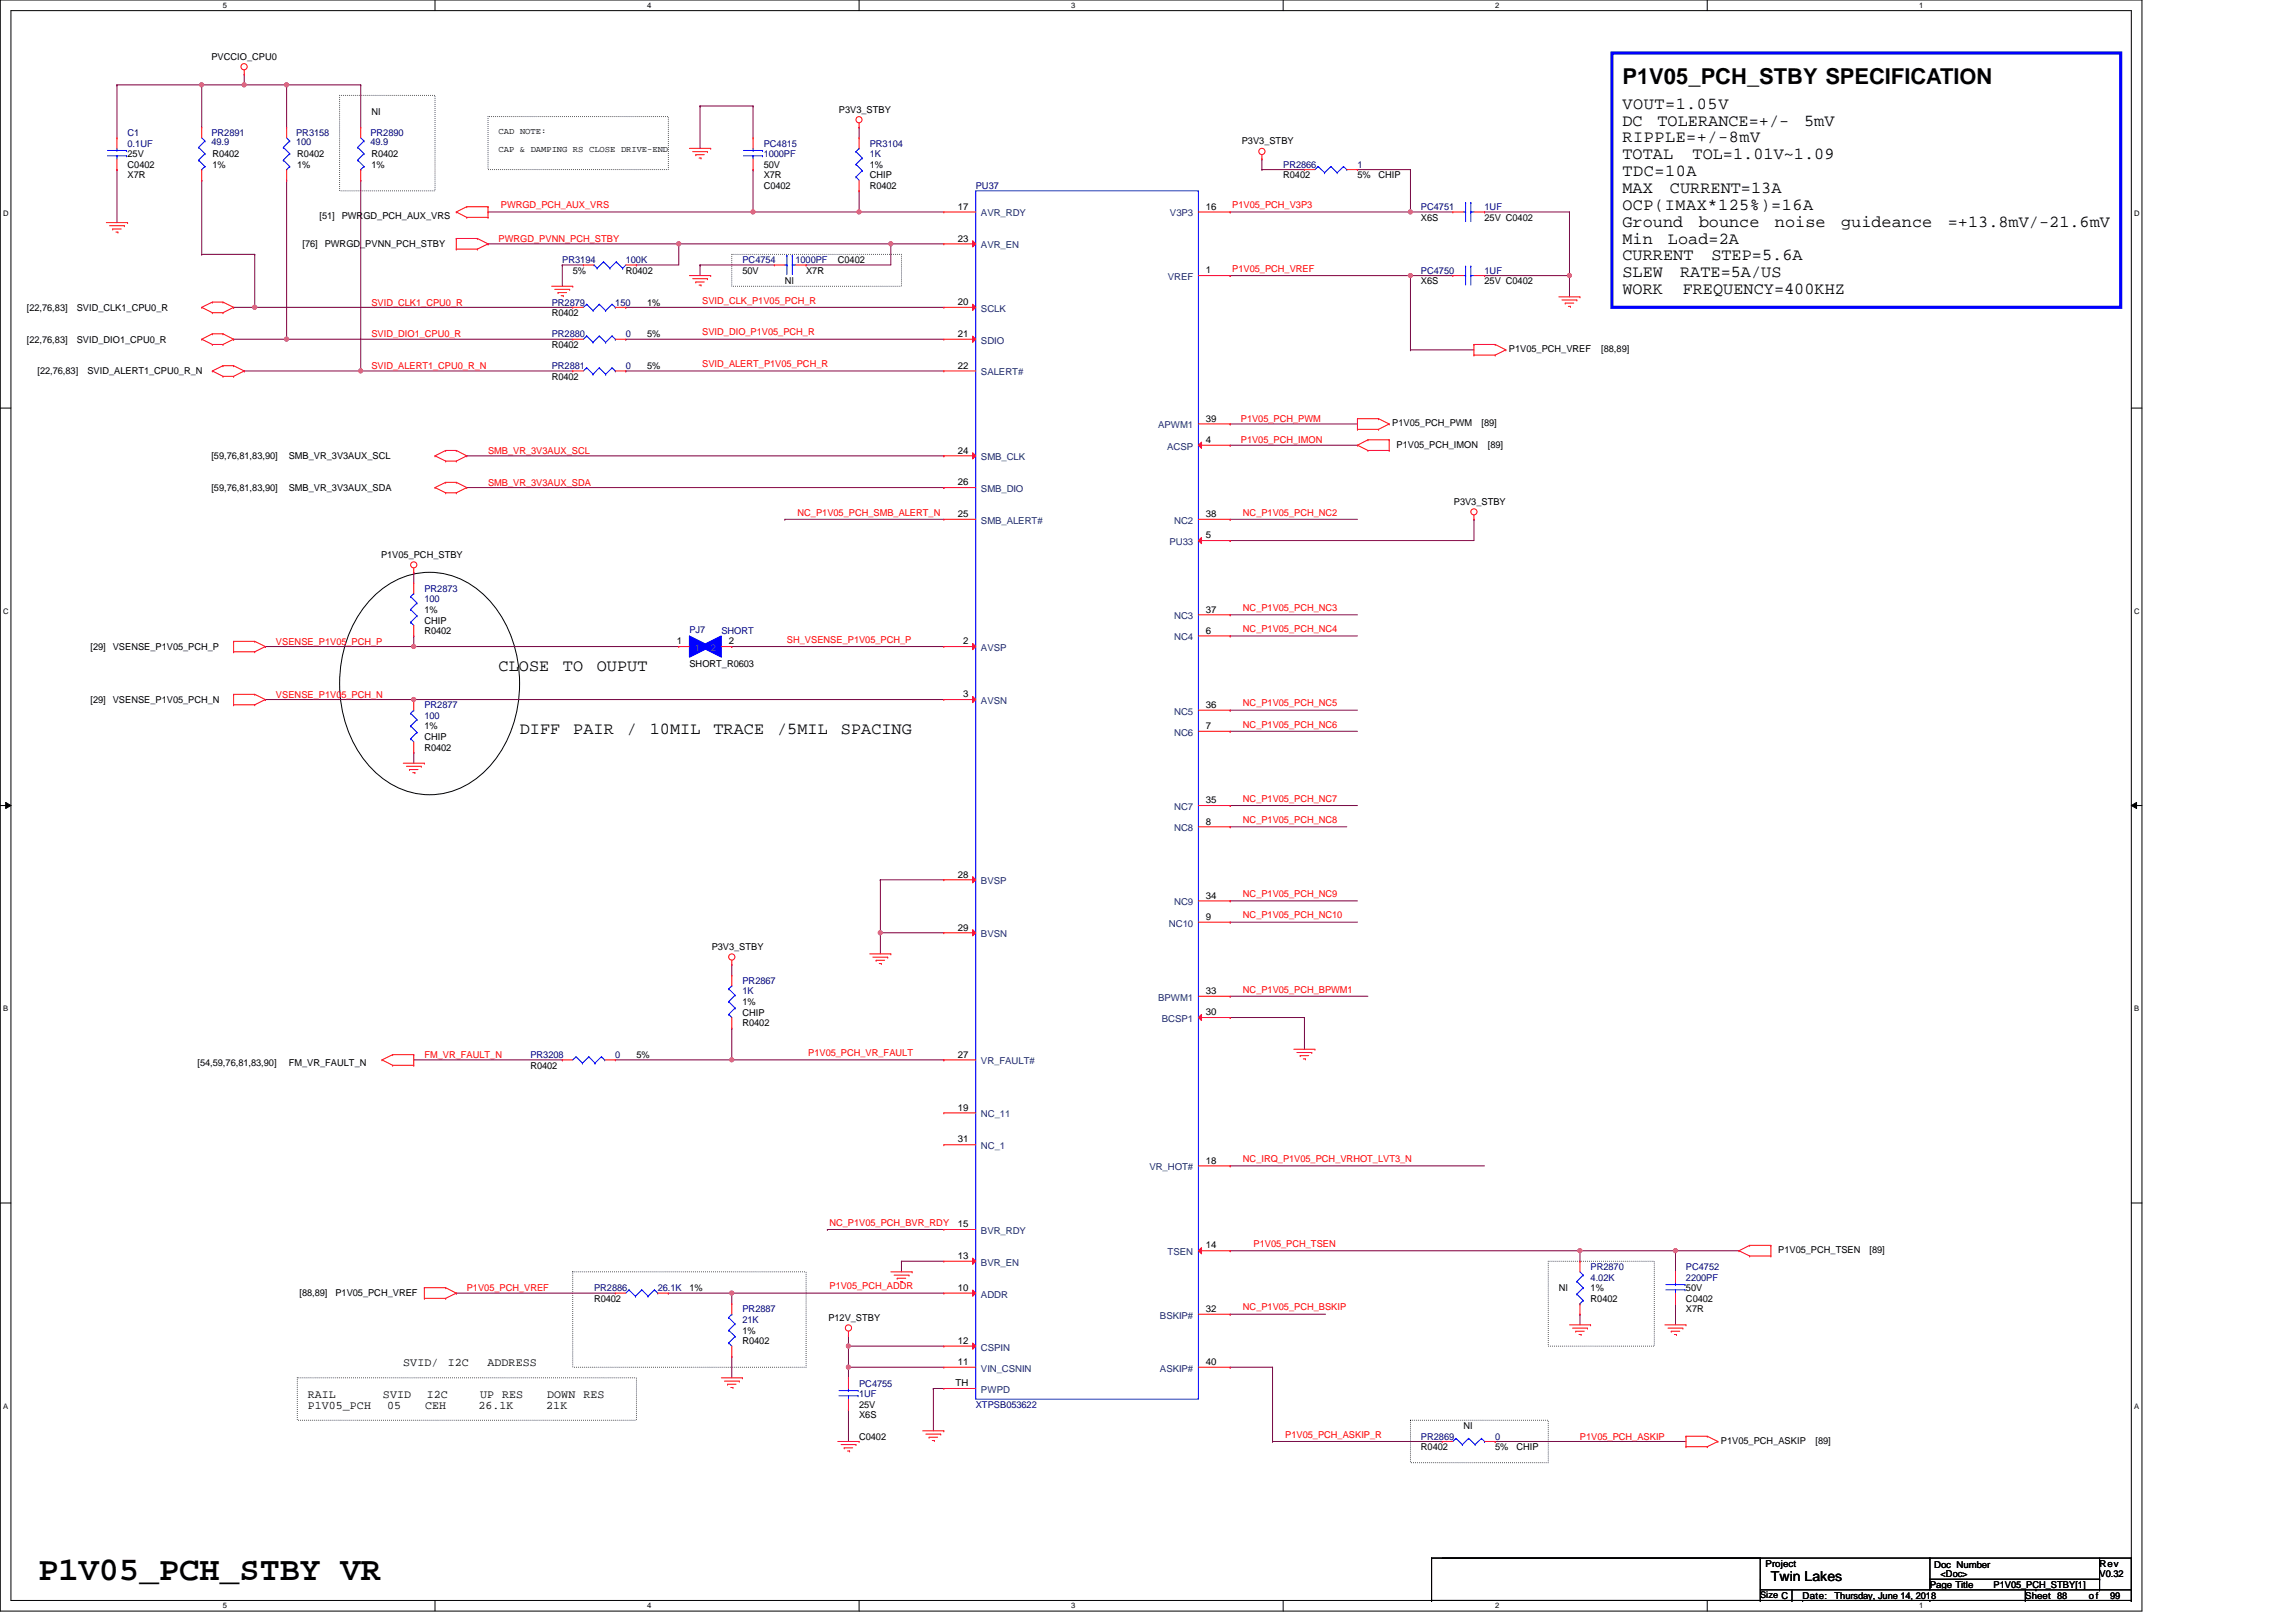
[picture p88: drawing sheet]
<svg xmlns="http://www.w3.org/2000/svg" width="297mm" height="210mm" viewBox="0 0 297 210" stroke-linecap="round" stroke-linejoin="round" font-family="sans-serif">
<defs><g id="words">
<text font-size="4.3" x="5" y="204.4">P1V05_PCH_STBY VR</text>
<text font-size="2.8" x="209.9" y="10.9">P1V05_PCH_STBY SPECIFICATION</text>
<g font-size="2.2">
<text x="209.9" y="14.1">VOUT=1.05V</text>
<text x="209.9" y="16.3">DC</text>
<text x="214.4" y="16.3">TOLERANCE=+/-</text>
<text x="233.4" y="16.3">5mV</text>
<text x="209.9" y="18.4">RIPPLE=+/-8mV</text>
<text x="209.9" y="20.6">TOTAL</text>
<text x="209.9" y="22.8">TDC=10A</text>
<text x="219" y="20.6">TOL=1.01V~1.09</text>
<text x="209.9" y="25">MAX</text>
<text x="209.9" y="27.2">OCP(IMAX*125%)=16A</text>
<text x="209.9" y="29.3">Ground</text>
<text x="216" y="25">CURRENT=13A</text>
<text x="219.8" y="29.3">bounce</text>
<text x="229.6" y="29.3">noise</text>
<text x="238.2" y="29.3">guideance</text>
<text x="252" y="29.3">=+13.8mV/-21.6mV</text>
<text x="209.9" y="31.5">Min</text>
<text x="209.9" y="33.7">CURRENT</text>
<text x="209.9" y="35.9">SLEW</text>
<text x="215.8" y="31.5">Load=2A</text>
<text x="217.4" y="35.9">RATE=5A/US</text>
<text x="221.4" y="33.7">STEP=5.6A</text>
<text x="209.9" y="38.1">WORK</text>
<text x="217.7" y="38.1">FREQUENCY=400KHZ</text>
<text x="64.5" y="86.8">CLOSE</text>
<text x="72.8" y="86.8">TO</text>
<text x="77.2" y="86.8">OUPUT</text>
<text x="67.2" y="95">DIFF</text>
<text x="74.2" y="95">PAIR</text>
<text x="81.1" y="95">/</text>
<text x="84.1" y="95">10MIL</text>
<text x="92.3" y="95">TRACE</text>
<text x="100.5" y="95">/5MIL</text>
<text x="108.8" y="95">SPACING</text>
</g>
<text font-size="1.8" x="229.1" y="204.6">Twin Lakes</text>
<g font-size="1.5">
<text x="52.2" y="176.8">SVID/</text>
<text x="57.9" y="176.8">I2C</text>
<text x="63.1" y="176.8">ADDRESS</text>
<text x="39.8" y="180.9">RAIL</text>
<text x="39.8" y="182.4">P1V05_PCH</text>
<text x="49.5" y="180.9">SVID</text>
<text x="50.1" y="182.4">05</text>
<text x="55" y="182.4">CEH</text>
<text x="55.2" y="180.9">I2C</text>
<text x="61.9" y="182.4">26.1K</text>
<text x="62.1" y="180.9">UP RES</text>
<text x="70.7" y="182.4">21K</text>
<text x="70.8" y="180.9">DOWN RES</text>
</g>
<g font-size="1.2">
<text x="27.3" y="7.7">PVCCIO_CPU0</text>
<text x="48" y="14.8">NI</text>
<text x="108.5" y="14.6">P3V3_STBY</text>
<text x="16.5" y="20.3">25V</text>
<text x="16.5" y="21.7">C0402</text>
<text x="16.5" y="23.1">X7R</text>
<text x="27.5" y="20.3">R0402</text>
<text x="27.5" y="21.7">1%</text>
<text x="38.5" y="21.7">1%</text>
<text x="38.5" y="20.3">R0402</text>
<text x="48" y="20.3">R0402</text>
<text x="48" y="21.7">1%</text>
<text x="98.8" y="21.7">50V</text>
<text x="98.8" y="23.1">X7R</text>
<text x="112.5" y="21.7">1%</text>
<text x="112.5" y="23.1">CHIP</text>
<text x="160.7" y="18.7">P3V3_STBY</text>
<text x="166" y="23.1">R0402</text>
<text x="175.6" y="23.1">5%</text>
<text x="178.3" y="23.1">CHIP</text>
<text x="41.3" y="28.3">[51]</text>
<text x="44.2" y="28.3">PWRGD_PCH_AUX_VRS</text>
<text x="98.8" y="24.4">C0402</text>
<text x="112.5" y="24.4">R0402</text>
<text x="123.9" y="27.1">17</text>
<text x="156" y="27.1">16</text>
<text x="183.8" y="28.6">X6S</text>
<text x="192.1" y="28.6">25V C0402</text>
<text x="39.1" y="32">[76]</text>
<text x="42" y="32">PWRGD_PVNN_PCH_STBY</text>
<text x="74.1" y="35.4">5%</text>
<text x="81" y="35.4">R0402</text>
<text x="96.1" y="35.4">50V</text>
<text x="104.3" y="35.4">X7R</text>
<text x="108.4" y="34">C0402</text>
<text x="123.9" y="31.3">23</text>
<text x="156" y="35.4">1</text>
<text x="3.5" y="40.2">[22,76,83]</text>
<text x="9.9" y="40.2">SVID_CLK1_CPU0_R</text>
<text x="71.4" y="40.9">R0402</text>
<text x="83.7" y="39.5">1%</text>
<text x="101.5" y="36.8">NI</text>
<text x="123.9" y="39.5">20</text>
<text x="183.8" y="36.8">X6S</text>
<text x="192.1" y="36.8">25V C0402</text>
<text x="3.5" y="44.3">[22,76,83]</text>
<text x="9.9" y="44.3">SVID_DIO1_CPU0_R</text>
<text x="71.4" y="45">R0402</text>
<text x="83.7" y="43.6">5%</text>
<text x="83.7" y="47.8">5%</text>
<text x="123.9" y="43.6">21</text>
<text x="123.9" y="47.7">22</text>
<text x="195.2" y="45.6">P1V05_PCH_VREF</text>
<text x="207.2" y="45.6">[88,89]</text>
<text x="4.8" y="48.5">[22,76,83]</text>
<text x="11.3" y="48.5">SVID_ALERT1_CPU0_R_N</text>
<text x="71.4" y="49.1">R0402</text>
<text x="27.3" y="59.4">[59,76,81,83,90]</text>
<text x="37.4" y="59.4">SMB_VR_3V3AUX_SCL</text>
<text x="123.9" y="58.7">24</text>
<text x="156" y="57.3">4</text>
<text x="156" y="54.6">39</text>
<text x="180.1" y="55.2">P1V05_PCH_PWM</text>
<text x="180.7" y="57.9">P1V05_PCH_IMON</text>
<text x="191.7" y="55.2">[89]</text>
<text x="192.5" y="57.9">[89]</text>
<text x="27.3" y="63.5">[59,76,81,83,90]</text>
<text x="37.4" y="63.5">SMB_VR_3V3AUX_SDA</text>
<text x="123.9" y="62.8">26</text>
<text x="188.1" y="65.3">P3V3_STBY</text>
<text x="123.9" y="66.9">25</text>
<text x="156" y="69.7">5</text>
<text x="156" y="66.9">38</text>
<text x="49.3" y="72.2">P1V05_PCH_STBY</text>
<text x="54.9" y="82">R0402</text>
<text x="54.9" y="79.3">1%</text>
<text x="54.9" y="80.7">CHIP</text>
<text x="87.6" y="83.4">1</text>
<text x="94.3" y="83.4">2</text>
<text x="124.6" y="83.4">2</text>
<text x="156" y="82">6</text>
<text x="156" y="79.3">37</text>
<text x="11.7" y="84.1">[29]</text>
<text x="14.6" y="84.1">VSENSE_P1V05_PCH_P</text>
<text x="89.2" y="86.3">SHORT_R0603</text>
<text x="11.7" y="91">[29]</text>
<text x="14.6" y="91">VSENSE_P1V05_PCH_N</text>
<text x="54.9" y="94.4">1%</text>
<text x="54.9" y="95.8">CHIP</text>
<text x="124.6" y="90.2">3</text>
<text x="156" y="94.3">7</text>
<text x="156" y="91.6">36</text>
<text x="54.9" y="97.1">R0402</text>
<text x="156" y="103.9">35</text>
<text x="156" y="106.7">8</text>
<text x="123.9" y="113.6">28</text>
<text x="156" y="116.3">34</text>
<text x="156" y="119">9</text>
<text x="92.1" y="122.9">P3V3_STBY</text>
<text x="123.9" y="120.4">29</text>
<text x="96.1" y="130">1%</text>
<text x="96.1" y="131.4">CHIP</text>
<text x="156" y="128.6">33</text>
<text x="156" y="131.4">30</text>
<text x="82.3" y="136.9">5%</text>
<text x="96.1" y="132.8">R0402</text>
<text x="123.9" y="136.9">27</text>
<text x="25.5" y="138">[54,59,76,81,83,90]</text>
<text x="37.4" y="138">FM_VR_FAULT_N</text>
<text x="68.6" y="138.3">R0402</text>
<text x="123.9" y="143.7">19</text>
<text x="123.9" y="147.8">31</text>
<text x="156" y="150.6">18</text>
<text x="123.9" y="158.8">15</text>
<text x="156" y="161.6">14</text>
<text x="38.7" y="167.8">[88,89]</text>
<text x="43.4" y="167.8">P1V05_PCH_VREF</text>
<text x="89.2" y="167.1">1%</text>
<text x="123.9" y="162.9">13</text>
<text x="123.9" y="167">10</text>
<text x="201.7" y="167.1">NI</text>
<text x="205.8" y="167.1">1%</text>
<text x="218.1" y="167.1">50V</text>
<text x="230.1" y="162.2">P1V05_PCH_TSEN</text>
<text x="241.8" y="162.2">[89]</text>
<text x="76.9" y="168.5">R0402</text>
<text x="96.1" y="172.6">1%</text>
<text x="96.1" y="173.9">R0402</text>
<text x="107.2" y="170.9">P12V_STBY</text>
<text x="123.9" y="173.9">12</text>
<text x="156" y="169.8">32</text>
<text x="205.8" y="168.5">R0402</text>
<text x="218.1" y="168.5">C0402</text>
<text x="218.1" y="169.8">X7R</text>
<text x="123.6" y="179.4">TH</text>
<text x="123.9" y="176.6">11</text>
<text x="156" y="176.6">40</text>
<text x="111.1" y="182.2">25V</text>
<text x="111.1" y="183.6">X6S</text>
<text x="189.3" y="184.9">NI</text>
<text x="111.1" y="186.3">C0402</text>
<text x="183.8" y="187.7">R0402</text>
<text x="193.4" y="187.7">5%</text>
<text x="196.2" y="187.7">CHIP</text>
<text x="222.6" y="186.8">P1V05_PCH_ASKIP</text>
<text x="234.9" y="186.8">[89]</text>
<text x="228.4" y="202.8">Project</text>
<text x="250.2" y="202.9">Doc Number</text>
<text x="271.6" y="202.8">Rev</text>
<text x="227.7" y="206.8">Size C</text>
<text x="233.2" y="206.9">Date:</text>
<text x="237.3" y="206.9">Thursday, June 14, 2018</text>
<text x="249.7" y="205.5">Page Title</text>
<text x="251.1" y="204.1">&lt;Doc&gt;</text>
<text x="257.9" y="205.5">P1V05_PCH_STBY[1]</text>
<text x="262" y="206.9">Sheet 88</text>
<text x="270.3" y="206.9">of</text>
<text x="271.6" y="204.1">V0.32</text>
<text x="273" y="206.9">99</text>
</g>
<g font-size="1.2" fill="#000080">
<text x="16.5" y="17.6">C1</text>
<text x="27.3" y="17.6">PR2891</text>
<text x="38.3" y="17.6">PR3158</text>
<text x="47.9" y="17.6">PR2890</text>
<text x="16.5" y="19">0.1UF</text>
<text x="27.3" y="18.8">49.9</text>
<text x="38.3" y="18.8">100</text>
<text x="47.9" y="18.8">49.9</text>
<text x="98.8" y="19">PC4815</text>
<text x="98.8" y="20.3">1000PF</text>
<text x="112.5" y="19">PR3104</text>
<text x="112.5" y="20.3">1K</text>
<text x="166" y="21.7">PR2866</text>
<text x="175.6" y="21.7">1</text>
<text x="126.2" y="24.4">PU37</text>
<text x="183.8" y="27.2">PC4751</text>
<text x="192.1" y="27.2">1UF</text>
<text x="72.7" y="34">PR3194</text>
<text x="81" y="34">100K</text>
<text x="96.1" y="34">PC4754</text>
<text x="102.9" y="34">1000PF</text>
<text x="183.8" y="35.4">PC4750</text>
<text x="192.1" y="35.4">1UF</text>
<text x="71.4" y="39.5">PR2879</text>
<text x="79.6" y="39.5">150</text>
<text x="71.4" y="43.6">PR2880</text>
<text x="71.4" y="47.8">PR2881</text>
<text x="81" y="43.6">0</text>
<text x="81" y="47.8">0</text>
<text x="54.9" y="76.6">PR2873</text>
<text x="54.9" y="77.9">100</text>
<text x="89.2" y="81.9">PJ7</text>
<text x="93.3" y="82">SHORT</text>
<text x="54.9" y="91.7">PR2877</text>
<text x="54.9" y="93">100</text>
<text x="96.1" y="127.3">PR2867</text>
<text x="96.1" y="128.7">1K</text>
<text x="68.6" y="136.9">PR3208</text>
<text x="79.6" y="136.9">0</text>
<text x="76.9" y="167.1">PR2886</text>
<text x="85.1" y="167.1">26.1K</text>
<text x="205.8" y="164.3">PR2870</text>
<text x="205.8" y="165.7">4.02K</text>
<text x="218.1" y="164.3">PC4752</text>
<text x="218.1" y="165.7">2200PF</text>
<text x="96.1" y="169.8">PR2887</text>
<text x="96.1" y="171.2">21K</text>
<text x="111.1" y="179.4">PC4755</text>
<text x="111.1" y="180.8">1UF</text>
<text x="126.2" y="182.2">XTPSB053622</text>
<text x="183.8" y="186.3">PR2869</text>
<text x="193.4" y="186.3">0</text>
</g>
<g font-size="1.2" fill="#f00">
<text x="64.8" y="26.9">PWRGD_PCH_AUX_VRS</text>
<text x="159.4" y="26.9">P1V05_PCH_V3P3</text>
<text x="64.5" y="31.3">PWRGD_PVNN_PCH_STBY</text>
<text x="159.4" y="35.2">P1V05_PCH_VREF</text>
<text x="48" y="39.5">SVID_CLK1_CPU0_R</text>
<text x="90.8" y="39.3">SVID_CLK_P1V05_PCH_R</text>
<text x="48" y="47.8">SVID_ALERT1_CPU0_R_N</text>
<text x="48" y="43.6">SVID_DIO1_CPU0_R</text>
<text x="90.8" y="47.5">SVID_ALERT_P1V05_PCH_R</text>
<text x="90.8" y="43.4">SVID_DIO_P1V05_PCH_R</text>
<text x="63.1" y="58.7">SMB_VR_3V3AUX_SCL</text>
<text x="160.5" y="57.4">P1V05_PCH_IMON</text>
<text x="160.5" y="54.6">P1V05_PCH_PWM</text>
<text x="63.1" y="62.8">SMB_VR_3V3AUX_SDA</text>
<text x="103.2" y="66.7">NC_P1V05_PCH_SMB_ALERT_N</text>
<text x="160.8" y="66.7">NC_P1V05_PCH_NC2</text>
<text x="35.7" y="83.4">VSENSE_P1V05_PCH_P</text>
<text x="101.8" y="83.2">SH_VSENSE_P1V05_PCH_P</text>
<text x="160.8" y="79.1">NC_P1V05_PCH_NC3</text>
<text x="160.8" y="81.8">NC_P1V05_PCH_NC4</text>
<text x="35.7" y="90.3">VSENSE_P1V05_PCH_N</text>
<text x="160.8" y="94.1">NC_P1V05_PCH_NC6</text>
<text x="160.8" y="91.4">NC_P1V05_PCH_NC5</text>
<text x="160.8" y="106.5">NC_P1V05_PCH_NC8</text>
<text x="160.8" y="103.8">NC_P1V05_PCH_NC7</text>
<text x="160.8" y="118.9">NC_P1V05_PCH_NC10</text>
<text x="160.8" y="116.1">NC_P1V05_PCH_NC9</text>
<text x="160.8" y="128.4">NC_P1V05_PCH_BPWM1</text>
<text x="54.9" y="136.9">FM_VR_FAULT_N</text>
<text x="104.6" y="136.7">P1V05_PCH_VR_FAULT</text>
<text x="160.8" y="150.4">NC_IRQ_P1V05_PCH_VRHOT_LVT3_N</text>
<text x="107.3" y="158.6">NC_P1V05_PCH_BVR_RDY</text>
<text x="162.2" y="161.4">P1V05_PCH_TSEN</text>
<text x="60.4" y="167.1">P1V05_PCH_VREF</text>
<text x="107.3" y="166.9">P1V05_PCH_ADDR</text>
<text x="160.8" y="169.6">NC_P1V05_PCH_BSKIP</text>
<text x="166.3" y="186.1">P1V05_PCH_ASKIP_R</text>
<text x="204.4" y="186.3">P1V05_PCH_ASKIP</text>
</g>
<g font-size="1.2" fill="#004080">
<text x="126.9" y="28">AVR_RDY</text>
<text x="151.4" y="28">V3P3</text>
<text x="126.9" y="32.1">AVR_EN</text>
<text x="126.9" y="40.3">SCLK</text>
<text x="151.1" y="36.2">VREF</text>
<text x="126.9" y="44.5">SDIO</text>
<text x="126.9" y="48.6">SALERT#</text>
<text x="126.9" y="59.6">SMB_CLK</text>
<text x="149.8" y="55.4">APWM1</text>
<text x="151" y="58.2">ACSP</text>
<text x="126.9" y="63.7">SMB_DIO</text>
<text x="126.9" y="67.8">SMB_ALERT#</text>
<text x="151.3" y="70.5">PU33</text>
<text x="151.9" y="67.8">NC2</text>
<text x="151.9" y="82.9">NC4</text>
<text x="151.9" y="80.1">NC3</text>
<text x="89.9" y="84.2">1</text>
<text x="92" y="84.2">2</text>
<text x="126.9" y="84.2">AVSP</text>
<text x="126.9" y="91.1">AVSN</text>
<text x="151.9" y="95.2">NC6</text>
<text x="151.9" y="92.5">NC5</text>
<text x="151.9" y="104.8">NC7</text>
<text x="151.9" y="107.6">NC8</text>
<text x="126.9" y="114.4">BVSP</text>
<text x="151.2" y="119.9">NC10</text>
<text x="151.9" y="117.2">NC9</text>
<text x="126.9" y="121.3">BVSN</text>
<text x="149.8" y="129.5">BPWM1</text>
<text x="126.9" y="137.7">VR_FAULT#</text>
<text x="150.3" y="132.2">BCSP1</text>
<text x="126.9" y="148.7">NC_1</text>
<text x="126.9" y="144.6">NC_11</text>
<text x="148.7" y="151.4">VR_HOT#</text>
<text x="126.9" y="159.7">BVR_RDY</text>
<text x="126.9" y="163.8">BVR_EN</text>
<text x="126.9" y="167.9">ADDR</text>
<text x="151.1" y="162.4">TSEN</text>
<text x="150.1" y="170.6">BSKIP#</text>
<text x="126.9" y="174.8">CSPIN</text>
<text x="126.9" y="177.5">VIN_CSNIN</text>
<text x="150.1" y="177.5">ASKIP#</text>
<text x="126.9" y="180.3">PWPD</text>
</g>
<g font-size="1.1">
<text x="64.5" y="17.4">CAD NOTE:</text>
<text x="64.5" y="19.7">CAP &amp; DAMPING RS CLOSE DRIVE-END</text>
</g>
<g font-size="1">
<text x="28.8" y="1">5</text>
<text x="83.7" y="1">4</text>
<text x="138.6" y="1">3</text>
<text x="193.4" y="1">2</text>
<text x="248.3" y="1">1</text>
<text x=".4" y="28">D</text>
<text x="276.1" y="28">D</text>
<text x=".4" y="79.4">C</text>
<text x="276.1" y="79.4">C</text>
<text x=".4" y="130.9">B</text>
<text x="276.1" y="130.9">B</text>
<text x=".4" y="182.3">A</text>
<text x="276.1" y="182.3">A</text>
<text x="28.8" y="208.2">5</text>
<text x="83.7" y="208.2">4</text>
<text x="138.6" y="208.2">3</text>
<text x="193.4" y="208.2">2</text>
<text x="248.3" y="208.2">1</text>
</g>
</g></defs>
<path d="M0 0h277.1v208.5h-277.1zM1.4 1.4h274.3v205.7h-274.3z" fill="none" stroke="#000" stroke-width=".13"/>
<g fill="#fff">
<path d="M28.8 .1h.6v1.1h-.6z"/>
<path d="M28.8 207.3h.6v1.1h-.6z"/>
</g>
<path d="M56.3 0v1.4M56.3 207.1v1.4" fill="none" stroke="#000" stroke-width=".13"/>
<g fill="#fff">
<path d="M83.7 .1h.6v1.1h-.6z"/>
<path d="M83.7 207.3h.6v1.1h-.6z"/>
</g>
<path d="M111.1 0v1.4M111.1 207.1v1.4" fill="none" stroke="#000" stroke-width=".13"/>
<g fill="#fff">
<path d="M138.6 .1h.5v1.1h-.5z"/>
<path d="M138.6 207.3h.5v1.1h-.5z"/>
</g>
<path d="M166 0v1.4M166 207.1v1.4" fill="none" stroke="#000" stroke-width=".13"/>
<g fill="#fff">
<path d="M193.4 .1h.6v1.1h-.6z"/>
<path d="M193.4 207.3h.6v1.1h-.6z"/>
</g>
<path d="M220.9 0v1.4M220.9 207.1v1.4" fill="none" stroke="#000" stroke-width=".13"/>
<g fill="#fff">
<path d="M248.3 .1h.6v1.1h-.6z"/>
<path d="M248.3 207.3h.6v1.1h-.6z"/>
<path d="M.4 27.1h.7v1.1h-.7z"/>
<path d="M276.1 27.1h.7v1.1h-.7z"/>
<path d="M.4 78.5h.7v1.1h-.7z"/>
<path d="M276.1 78.5h.7v1.1h-.7z"/>
</g>
<path d="M0 52.8h1.4M275.7 52.8h1.4" fill="none" stroke="#000" stroke-width=".13"/>
<g fill="#fff">
<path d="M.4 130h.7v1.1h-.7z"/>
<path d="M276.1 130h.6v1.1h-.6z"/>
</g>
<path d="M0 104.2h1.4M.7 103.8l.7 .4-.7 .4zM275.7 104.2l.7-.4v.8zM275.7 104.2h1.4" fill="none" stroke="#000" stroke-width=".13"/>
<path d="M.7 103.8l.7 .4-.7 .4zM275.7 104.2l.7-.4v.8z" fill="#000"/>
<g fill="#fff">
<path d="M.4 181.4h.7v1.1h-.7z"/>
<path d="M276.1 181.4h.6v1.1h-.6z"/>
</g>
<path d="M48.7 76.8a10 10 0 0 1 14.7 1 16.8 16.8 0 0 1 0 21.3 10 10 0 0 1-15.6 0 16.8 16.8 0 0 1 0-21.3zM0 155.7h1.4M275.7 155.7h1.4" fill="none" stroke="#000" stroke-width=".13"/>
<path d="M208.5 6.9h65.9v32.9h-65.9z" fill="none" stroke="#00f" stroke-width=".4"/>
<path d="M43.9 12.3h12.4v12.4h-12.4zM63.1 15.1h23.4v6.8h-23.4zM94.7 32.9h21.9v4.1h-21.9zM38.5 178.3h43.8v5.5h-43.8zM74.1 164.6h30.2v12.3h-30.2zM200.3 163.2h13.7v11h-13.7zM182.5 183.8h17.8v5.5h-17.8z" fill="none" stroke="#000" stroke-width=".13" stroke-dasharray="0 .3"/>
<path d="M82.3 34.3h.1M87.8 31.6h.1M87.8 31.6v2.7h-5.5M87.8 31.6h27.4" fill="none" stroke="#800040" stroke-width=".13"/>
<circle cx="115.2" cy="31.5" r=".27" fill="#f0f"/>
<circle cx="115.2" cy="31.5" r=".27" fill="none" stroke="#f0f" stroke-width=".13"/>
<path d="M15.1 11h.1M15.1 11v6.8M15.1 11h11M15.1 21.9h.1M15.1 21.9v6.9M72.7 34.3h.1M72.7 34.3v2.7M72.7 34.3h2.8" fill="none" stroke="#800040" stroke-width=".13"/>
<circle cx="26.1" cy="11" r=".27" fill="#f0f"/>
<circle cx="26.1" cy="11" r=".27" fill="none" stroke="#f0f" stroke-width=".13"/>
<path d="M31.6 11h.1M31.6 11h5.5" fill="none" stroke="#800040" stroke-width=".13"/>
<circle cx="37.1" cy="11" r=".27" fill="#f0f"/>
<circle cx="37.1" cy="11" r=".27" fill="none" stroke="#f0f" stroke-width=".13"/>
<circle cx="31.6" cy="11" r=".27" fill="#f0f"/>
<circle cx="31.6" cy="11" r=".27" fill="none" stroke="#f0f" stroke-width=".13"/>
<path d="M113.9 113.9h.1M113.9 113.9h8.2M113.9 113.9v6.8" fill="none" stroke="#800040" stroke-width=".13"/>
<circle cx="113.9" cy="120.7" r=".27" fill="#f0f"/>
<circle cx="113.9" cy="120.7" r=".27" fill="none" stroke="#f0f" stroke-width=".13"/>
<path d="M113.9 120.7h.1M113.9 120.7h8.2M113.9 120.7v2.7M107 159.1h.1M107 159.1h15.1M109.8 172.8h.1M109.8 174.2h.1M109.8 172.8v4.1M116.6 163.2h.1M116.6 163.2h5.5M116.6 163.2v1.4" fill="none" stroke="#800040" stroke-width=".13"/>
<circle cx="109.8" cy="174.2" r=".27" fill="#f0f"/>
<circle cx="109.8" cy="174.2" r=".27" fill="none" stroke="#f0f" stroke-width=".13"/>
<g fill="none" stroke="#800040" stroke-width=".13">
<path d="M81 39.8h.1M81 39.8h41.1M60.4 59h61.7M81 48h.1M81 43.9h.1M81 48h41.1M81 43.9h41.1M122.1 59h.1M159.1 57.6h.1M159.1 57.6h16.5M159.1 67.2h.1M159.1 70h.1"/>
<path d="M159.1 67.2h16.5M190.7 67.2h.1M190.7 67.2v2.8h-31.6M159.1 94.6h.1M159.1 94.6h16.5M159.1 119.3h.1M159.1 119.3h16.5M168.8 131.7h.1M168.8 131.7v4.1M159.1 150.9h.1M159.1 150.9h33M109.8 174.2h.1"/>
<path d="M109.8 176.9h.1M109.8 174.2h12.3M109.8 176.9v1.4M159.1 176.9h.1M159.1 176.9h5.5M204.4 170.1h.1M204.4 161.9h.1M204.4 161.9v1.3M204.4 170.1v1.3M204.4 161.9h12.4M109.8 182.4h.1M109.8 182.4v4.1"/>
</g>
<circle cx="216.7" cy="161.8" r=".27" fill="#f0f"/>
<circle cx="216.7" cy="161.8" r=".27" fill="none" stroke="#f0f" stroke-width=".13"/>
<circle cx="204.4" cy="161.8" r=".27" fill="#f0f"/>
<circle cx="204.4" cy="161.8" r=".27" fill="none" stroke="#f0f" stroke-width=".13"/>
<g fill="none" stroke="#800040" stroke-width=".13">
<path d="M182.5 35.7h.1M182.5 35.7v9.6M182.5 35.7h5.5M182.5 45.3h.1M182.5 45.3h8.2M60.4 63.1h61.7M122.1 63.1h.1M53.5 90.5h.1M53.5 90.5h68.6M159.1 116.6h.1M159.1 116.6h16.5M159.1 131.7h.1"/>
<path d="M159.1 128.9h.1M159.1 131.7h9.7M159.1 128.9h17.9M193.4 186.5h.1M193.4 186.5h24.7"/>
</g>
<circle cx="53.5" cy="90.5" r=".27" fill="#f0f"/>
<circle cx="53.5" cy="90.5" r=".27" fill="none" stroke="#f0f" stroke-width=".13"/>
<g fill="none" stroke="#800040" stroke-width=".13">
<path d="M53.5 74.1h.1M53.5 74.1v1.3M34.3 90.5h.1M34.3 83.7h.1M34.3 90.5h19.2M34.3 83.7h53.5M53.5 82.3h.1M53.5 83.7h.1M53.5 82.3v1.4M94.7 83.7h.1M94.7 83.7h27.4M159.1 170.1h.1"/>
<path d="M159.1 170.1h12.4"/>
</g>
<circle cx="53.5" cy="83.7" r=".27" fill="#f0f"/>
<circle cx="53.5" cy="83.7" r=".27" fill="none" stroke="#f0f" stroke-width=".13"/>
<path d="M53.5 97.4h.1M53.5 97.4v1.4M94.7 175.6h.1M94.7 167.3h.1M94.7 167.3v1.4M94.7 175.6v2.7M94.7 167.3h27.4" fill="none" stroke="#800040" stroke-width=".13"/>
<circle cx="94.7" cy="167.3" r=".27" fill="#f0f"/>
<circle cx="94.7" cy="167.3" r=".27" fill="none" stroke="#f0f" stroke-width=".13"/>
<g fill="none" stroke="#800040" stroke-width=".13">
<path d="M159.1 27.4h.1M159.1 35.7h.1M159.1 27.4h23.4M159.1 35.7h23.4M163.3 20.6h.1M163.3 21.9h.1M163.3 20.6v1.3M163.3 21.9h5.5M175.6 21.9h.1M175.6 21.9h6.9M86.5 167.3h.1M86.5 167.3h8.2"/>
<path d="M120.8 179.7h.1M120.8 179.7v5.5"/>
</g>
<circle cx="182.5" cy="35.7" r=".27" fill="#f0f"/>
<circle cx="182.5" cy="35.7" r=".27" fill="none" stroke="#f0f" stroke-width=".13"/>
<path d="M192.1 35.7h.1M192.1 35.7h10.9M203 35.7h.1M203 35.7v2.7M159.1 54.9h.1M159.1 54.9h16.5" fill="none" stroke="#800040" stroke-width=".13"/>
<circle cx="203" cy="35.7" r=".27" fill="#f0f"/>
<circle cx="203" cy="35.7" r=".27" fill="none" stroke="#f0f" stroke-width=".13"/>
<path d="M192.1 27.4h.1M192.1 27.4h10.9M203 27.4h.1M203 27.4v8.3M94.7 124.8h.1M94.7 133.1h.1M94.7 124.8v1.4M94.7 133.1v4.1h27.4M122.1 137.2h.1M159.1 161.9h.1M159.1 161.9h45.3" fill="none" stroke="#800040" stroke-width=".13"/>
<circle cx="94.7" cy="137.1" r=".27" fill="#f0f"/>
<circle cx="94.7" cy="137.1" r=".27" fill="none" stroke="#f0f" stroke-width=".13"/>
<path d="M182.5 21.9h.1M182.5 21.9v5.5" fill="none" stroke="#800040" stroke-width=".13"/>
<circle cx="182.5" cy="27.4" r=".27" fill="#f0f"/>
<circle cx="182.5" cy="27.4" r=".27" fill="none" stroke="#f0f" stroke-width=".13"/>
<g fill="none" stroke="#800040" stroke-width=".13">
<path d="M30.2 39.8h.1M30.2 39.8h2.8M182.5 27.4h.1M182.5 27.4h5.5M30.2 43.9h.1M30.2 43.9h6.9M31.6 48h.1M31.6 48h15.1M101.5 67.2h.1M101.5 67.2h20.6M159.1 79.6h.1M159.1 79.6h16.5"/>
<path d="M159.1 82.3h.1M159.1 91.9h.1M159.1 82.3h16.5M159.1 91.9h16.5M159.1 107h.1M159.1 104.2h.1M159.1 107h15.1M159.1 104.2h16.5M59 167.3h.1M59 167.3h20.6M109.8 176.9h.1M109.8 176.9h12.3"/>
<path d="M216.8 161.9h.1M216.8 168.7h.1M216.8 161.9v2.7M216.8 168.7v2.7M216.8 161.9h8.2"/>
</g>
<circle cx="109.8" cy="176.9" r=".27" fill="#f0f"/>
<circle cx="109.8" cy="176.9" r=".27" fill="none" stroke="#f0f" stroke-width=".13"/>
<g fill="none" stroke="#800040" stroke-width=".13">
<path d="M26.1 11h.1M26.1 11v5.5M31.6 9.6h.1M31.6 9.6v1.4h-5.5M37.1 11h.1M37.1 11h9.6M37.1 11v5.5M46.7 11h.1M46.7 11v5.5M46.7 23.3h.1M46.7 23.3v24.7M46.7 48h.1"/>
<path d="M46.7 48h27.4M120.8 179.7h.1M120.8 179.7h1.3M164.6 176.9h.1M164.6 176.9v9.6M164.6 186.5h.1M164.6 186.5h22"/>
</g>
<circle cx="46.7" cy="48" r=".27" fill="#f0f"/>
<circle cx="46.7" cy="48" r=".27" fill="none" stroke="#f0f" stroke-width=".13"/>
<path d="M37.1 23.3h.1M37.1 23.3v20.6M37.1 43.9h.1M37.1 43.9h37" fill="none" stroke="#800040" stroke-width=".13"/>
<circle cx="37.1" cy="43.9" r=".27" fill="#f0f"/>
<circle cx="37.1" cy="43.9" r=".27" fill="none" stroke="#f0f" stroke-width=".13"/>
<path d="M26.1 23.3h.1M26.1 32.9h.1M26.1 23.3v9.6M26.1 32.9h6.9M33 32.9h.1M33 39.8h.1M33 32.9v6.9M33 39.8h41.1" fill="none" stroke="#800040" stroke-width=".13"/>
<circle cx="32.9" cy="39.8" r=".27" fill="#f0f"/>
<circle cx="32.9" cy="39.8" r=".27" fill="none" stroke="#f0f" stroke-width=".13"/>
<path d="M111.1 27.4h.1M111.1 24.7h.1M111.1 27.4h11M111.1 24.7v2.7" fill="none" stroke="#800040" stroke-width=".13"/>
<circle cx="111.1" cy="27.4" r=".27" fill="#f0f"/>
<circle cx="111.1" cy="27.4" r=".27" fill="none" stroke="#f0f" stroke-width=".13"/>
<path d="M63.1 27.4h.1M63.1 27.4h34.3" fill="none" stroke="#800040" stroke-width=".13"/>
<circle cx="97.4" cy="27.4" r=".27" fill="#f0f"/>
<circle cx="97.4" cy="27.4" r=".27" fill="none" stroke="#f0f" stroke-width=".13"/>
<g fill="none" stroke="#800040" stroke-width=".13">
<path d="M90.6 13.7h.1M90.6 13.7h6.8M90.6 13.7v5.5M97.4 13.7h.1M97.4 13.7v4.1M111.1 16.5h.1M111.1 16.5v1.3M63.1 31.6h.1M63.1 31.6h24.7M97.4 21.9h.1M97.4 27.4h.1M97.4 21.9v5.5"/>
<path d="M97.4 27.4h13.7"/>
</g>
<circle cx="87.8" cy="31.5" r=".27" fill="#f0f"/>
<circle cx="87.8" cy="31.5" r=".27" fill="none" stroke="#f0f" stroke-width=".13"/>
<path d="M90.6 34.3h.1M90.6 34.3h9.6M90.6 34.3v1.4M104.3 34.3h.1M115.2 31.6h.1M115.2 31.6v2.7h-10.9M115.2 31.6h6.9M53.5 137.2h19.2M72.7 137.2h.1M79.6 137.2h15.1M94.7 137.2h.1" fill="none" stroke="#800040" stroke-width=".13"/>
<g fill="none" stroke="#f00" stroke-width=".13">
<path d="M31.6 9.6h.1M31.6 9.1v.5M89.2 19.2h2.7M89.6 19.6h1.9M91.5 19.6h.1M91.9 19.2h.1M111.1 16.5h.1M111.1 15.9v.6M13.8 28.8h2.7M14.2 29.2h1.9M14.6 29.6h.1M14.6 29.6h1.1"/>
<path d="M15 30h.3M15.3 30h.1M16.1 29.2h.1M16.5 28.8h.1M26.1 39.8h.1M26.1 39.8l1.4 .7M27.5 39.1h.1M27.5 39.1l-1.4 .7M27.5 39.1h1.3M28.8 39.1h.1M28.8 39.1l1.4 .7M30.2 39.8h.1"/>
<path d="M30.2 39.8l-1.4 .7M59 27.4h.1M59 30.9h.1M59 32.2h.1M59 27.4l1.4 .7M59 30.9h2.8M59 30.9v1.3M59 32.2h2.8M60.4 26.8h.1M60.4 28.1h.1M60.4 26.8l-1.4 .6M60.4 26.8h2.7"/>
<path d="M60.4 28.1h2.7M61.8 30.9h.1M61.8 32.2h.1M61.8 30.9l1.3 .7M63.1 26.8h.1M63.1 28.1h.1M63.1 31.6h.1M63.1 26.8v1.3M63.1 31.6l-1.3 .6M71.4 37h2.7M71.8 37.4h1.9M72.2 37.9h.1"/>
<path d="M72.2 37.9h1.1M72.6 38.3h.3M72.9 38.3h.1M73.7 37.4h.1M74.1 37h.1M89.2 35.7h2.7M89.6 36.1h1.9M90 20h.1M90 36.5h.1M90 20h1.1M90 36.5h1.1M90.4 20.4h.3"/>
<path d="M90.4 36.9h.3M90.7 20.4h.1M90.7 36.9h.1M91.5 36.1h.1M91.9 35.7h.1M163.3 20.6h.1M163.3 20v.6M201.7 38.4h2.7M202.1 38.8h1.9M202.5 39.2h.1M202.5 39.2h1.1M202.9 39.6h.3"/>
<path d="M203.2 39.6h.1M204 38.8h.1M204.4 38.4h.1M26.1 43.9h.1M26.1 43.9l1.4 .7M27.5 40.5h.1M27.5 43.2h.1M27.5 44.6h.1M27.5 48h.1M27.5 44.6h1.3M27.5 40.5h1.3M27.5 43.2l-1.4 .7"/>
<path d="M27.5 43.2h1.3M27.5 48l1.3 .7M28.8 40.5h.1M28.8 43.2h.1M28.8 44.6h.1M28.8 47.3h.1M28.8 48.7h.1M28.8 43.2l1.4 .7M28.8 47.3l-1.3 .7M28.8 47.3h1.4M28.8 48.7h1.4M30.2 43.9h.1"/>
<path d="M30.2 47.3h.1M30.2 48.7h.1M30.2 43.9l-1.4 .7M30.2 47.3l1.4 .7M31.6 48h.1M31.6 48l-1.4 .7M56.3 59h.1M56.3 59l1.4 .7M57.7 58.3h.1M57.7 59.7h.1M57.7 58.3l-1.4 .7M57.7 58.3h1.3"/>
<path d="M57.7 59.7h1.3M59 58.3h.1M59 59.7h.1M59 58.3l1.4 .7M60.4 59h.1M60.4 59l-1.4 .7M74.1 43.9h.1M74.1 43.9h1.4M79.6 43.9h1.4M81 43.9h.1M175.6 57.6h.1M175.6 55.6h.1"/>
<path d="M175.6 54.2h.1M175.6 57.6l1.4 .7M175.6 55.6h2.7M175.6 54.2v1.4M175.6 54.2h2.7M177 58.3h.1M177 56.9h.1M177 58.3h2.7M177 56.9l-1.4 .7M177 56.9h2.7M178.3 55.6h.1M178.3 54.2h.1"/>
<path d="M178.3 54.2l1.4 .7M179.7 56.9h.1M179.7 58.3h.1M179.7 54.9h.1M179.7 56.9v1.4M179.7 54.9l-1.4 .7M190.7 46h.1M190.7 44.6h.1M190.7 46h2.7M190.7 44.6v1.4M190.7 44.6h2.7M193.4 46h.1"/>
<path d="M193.4 44.6h.1M193.4 44.6l1.4 .7M194.8 45.3h.1M194.8 45.3l-1.4 .7M53.5 74.1h.1M53.5 75.4h.1M53.5 73.5v.6M53.5 75.4v1.4M56.3 63.1h.1M56.3 63.1l1.4 .7M57.7 62.4h.1M57.7 63.8h.1"/>
<path d="M57.7 62.4l-1.4 .7M57.7 62.4h1.3M57.7 63.8h1.3M59 62.4h.1M59 63.8h.1M59 62.4l1.4 .7M60.4 63.1h.1M60.4 63.1l-1.4 .7M190.7 67.2h.1M190.7 66.7v.5M30.2 83h.1M30.2 84.3h.1"/>
<path d="M30.2 89.9h.1M30.2 91.2h.1M30.2 83h2.8M30.2 83v1.3M30.2 89.9v1.3M30.2 84.3h2.8M30.2 89.9h2.8M30.2 91.2h2.8M33 83h.1M33 84.3h.1M33 89.9h.1M33 91.2h.1"/>
<path d="M33 83l1.3 .7M33 89.9l1.3 .6M34.3 83.7h.1M34.3 90.5h.1M34.3 83.7l-1.3 .6M34.3 90.5l-1.3 .7M52.2 98.8h2.7M52.6 99.2h1.9M53 99.6h.1M53 99.6h1.1M53.4 100h.3M53.5 97.4h.1"/>
<path d="M53.5 90.5h.1M53.5 82.3h.1M53.5 80.9v1.4M53.5 90.5v1.4M53.5 96v1.4M53.7 100h.1M54.5 99.2h.1M54.9 98.8h.1M49.4 137.2h.1M49.4 137.2l1.4 .7M50.8 136.5h.1M50.8 137.9h.1"/>
<path d="M50.8 136.5l-1.4 .7M50.8 136.5h2.7M50.8 137.9h2.7M53.5 136.5h.1M53.5 137.9h.1M53.5 136.5v1.4M94.7 124.8h.1M94.7 124.3v.5M112.5 123.4h2.7M112.9 123.9h1.9M113.3 124.3h.1M113.3 124.3h1.1"/>
<path d="M113.7 124.7h.3M114 124.7h.1M114.8 123.9h.1M115.2 123.4h.1M167.4 135.8h2.7M167.8 136.2h1.9M168.2 136.6h.1M168.2 136.6h1.1M168.6 137h.3M168.9 137h.1M169.7 136.2h.1M170.1 135.8h.1"/>
<path d="M54.9 166.6h.1M54.9 168h.1M54.9 166.6h2.8M54.9 166.6v1.4M54.9 168h2.8M57.7 166.6h.1M57.7 168h.1M57.7 166.6l1.3 .7M59 167.3h.1M59 167.3l-1.3 .7M93.3 178.3h2.8M93.7 178.7h1.9"/>
<path d="M94.1 179.1h.1M94.1 179.1h1.1M94.5 179.6h.3M94.8 179.6h.1M95.6 178.7h.1M96.1 178.3h.1M109.8 172.8h.1M109.8 172.3v.5M115.2 164.6h2.8M115.7 165h1.9M116.1 165.4h.1M116.1 165.4h1.1"/>
<path d="M116.5 165.8h.3M116.8 165.8h.1M117.6 165h.1M118 164.6h.1M203 171.4h2.8M203.5 171.9h1.9M203.9 172.3h.1M203.9 172.3h1.1M204.3 172.7h.3M204.6 172.7h.1M205.4 171.9h.1M205.8 171.4h.1"/>
<path d="M215.4 171.4h2.7M215.8 171.9h1.9M216.2 172.3h.1M216.2 172.3h1.1M216.6 172.7h.3M216.9 172.7h.1M217.7 171.9h.1M218.1 171.4h.1M225 161.9h.1M225 161.9l1.4 .6M226.4 162.5h.1M226.4 161.2h.1"/>
<path d="M226.4 162.5h2.7M226.4 161.2l-1.4 .7M226.4 161.2h2.7M229.1 161.2h.1M229.1 162.5h.1M229.1 161.2v1.3M108.4 186.5h2.7M108.8 186.9h1.9M109.2 187.4h.1M109.2 187.4h1.1M109.6 187.8h.3M109.9 187.8h.1"/>
<path d="M110.7 186.9h.1M111.1 186.5h.1M119.4 185.2h2.7M119.8 185.6h1.9M120.2 186h.1M120.2 186h1.1M120.6 186.4h.3M120.9 186.4h.1M121.7 185.6h.1M122.1 185.2h.1M218.1 187.2h.1M218.1 185.9h.1"/>
<path d="M218.1 187.2h2.8M218.1 185.9v1.3M218.1 185.9h2.8M220.9 187.2h.1M220.9 185.9h.1M220.9 185.9l1.3 .6M222.2 186.5h.1M222.2 186.5l-1.3 .7"/>
<circle cx="31.6" cy="8.6" r=".4"/>
<circle cx="111.1" cy="15.5" r=".4"/>
<circle cx="163.3" cy="19.6" r=".4"/>
<circle cx="53.5" cy="73.1" r=".4"/>
<circle cx="190.7" cy="66.2" r=".4"/>
<circle cx="94.7" cy="123.8" r=".4"/>
<circle cx="109.8" cy="171.8" r=".4"/>
</g>
<g fill="none" stroke="#000" stroke-width=".13">
<path d="M185.2 201.6h.1M185.2 207.1h.1M185.2 201.6h90.5M185.2 207.1h90.5M185.2 201.6v5.5M227.7 201.6h.1M227.7 207.1h.1M227.7 205.7h48M227.7 201.6v5.5M231.8 207.1h.1M231.8 205.7v1.4M233.2 207.1h.1"/>
<path d="M249.7 207.1h.1M249.7 201.6h.1M249.7 201.6v4.1M249.7 204.4h21.9M262 207.1h.1M262 205.7v1.4M263.4 205.7h.1M271.6 204.4h.1M271.6 205.7h.1M271.6 201.6v4.1M275.7 201.6h.1M275.7 207.1h.1"/>
<path d="M275.7 205.7h.1M275.7 201.6v5.5"/>
</g>
<g fill="none" stroke="#00f" stroke-width=".13">
<path d="M126.2 24.7h28.8v156.4h-28.8zM75.9 43.5h.1M75.9 43.5l-.4 .4M75.9 43.5l.8 .8M76.7 44.3h.1M77.5 43.5h.1M77.5 43.5l-.8 .8M77.5 43.5l.9 .8M78.4 44.3h.1M79.2 43.5h.1M79.2 43.5l-.8 .8M79.2 43.5l.4 .4"/>
<path d="M79.6 43.9h.1M53.1 78.9h.1M53.1 77.2h.1M53.1 78.9l.9 .8M53.1 77.2l.9 .8M53.5 76.8h.1M53.5 76.8l-.4 .4M54 79.7h.1M54 78h.1M54 79.7l-.9 .8M54 78l-.9 .9M53.1 95.6h.1"/>
<path d="M53.1 94h.1M53.1 92.3h.1M53.1 80.5h.1M53.1 95.6l.4 .4M53.1 94l.9 .8M53.1 92.3l.9 .8M53.1 80.5l.4 .4M53.5 91.9h.1M53.5 91.9l-.4 .4M54 94.8h.1M54 93.1h.1M54 94.8l-.9 .8"/>
<path d="M54 93.1l-.9 .9"/>
</g>
<path d="M155.4 57.2v.8l-.4-.4z" fill="#f00"/>
<path d="M155 27.4h4.1M159.1 27.4h.1M155 57.6h4.1M155.4 57.2v.8l-.4-.4zM159.1 57.6h.1M122.1 148.1h.1M122.1 148.1h4.1" fill="none" stroke="#f00" stroke-width=".13"/>
<path d="M125.8 58.6l.4 .4-.4 .4z" fill="#f00"/>
<path d="M122.1 59h.1M122.1 59h4.1M125.8 58.6l.4 .4-.4 .4z" fill="none" stroke="#f00" stroke-width=".13"/>
<path d="M125.8 43.5l.4 .4-.4 .4z" fill="#f00"/>
<path d="M122.1 43.9h.1M122.1 43.9h4.1M125.8 43.5l.4 .4-.4 .4z" fill="none" stroke="#f00" stroke-width=".13"/>
<path d="M155.4 69.6v.8l-.4-.4z" fill="#f00"/>
<g fill="none" stroke="#f00" stroke-width=".13">
<path d="M122.1 48h.1M122.1 48h4.1M155 70h4.1M155.4 69.6v.8l-.4-.4zM159.1 70h.1M155 82.3h4.1M155 94.6h4.1M159.1 82.3h.1M159.1 94.6h.1M122.1 159.1h.1M122.1 159.1h4.1M155 150.9h4.1"/>
<path d="M159.1 150.9h.1"/>
</g>
<path d="M125.8 39.4l.4 .4-.4 .4z" fill="#f00"/>
<path d="M122.1 39.8h.1M122.1 39.8h4.1M125.8 39.4l.4 .4-.4 .4zM122.1 67.2h.1M122.1 67.2h4.1" fill="none" stroke="#f00" stroke-width=".13"/>
<path d="M125.8 31.2l.4 .4-.4 .4z" fill="#f00"/>
<path d="M122.1 31.6h.1M122.1 31.6h4.1M125.8 31.2l.4 .4-.4 .4z" fill="none" stroke="#f00" stroke-width=".13"/>
<path d="M125.8 90.1l.4 .4-.4 .4z" fill="#f00"/>
<path d="M122.1 63.1h.1M122.1 63.1h4.1M155 79.6h4.1M159.1 79.6h.1M122.1 90.5h.1M122.1 90.5h4.1M125.8 90.1l.4 .4-.4 .4zM155 91.9h4.1M159.1 91.9h.1" fill="none" stroke="#f00" stroke-width=".13"/>
<path d="M125.8 83.3l.4 .4-.4 .4z" fill="#f00"/>
<path d="M122.1 27.4h.1M122.1 27.4h4.1M155 67.2h4.1M159.1 67.2h.1M122.1 83.7h.1M122.1 83.7h4.1M125.8 83.3l.4 .4-.4 .4zM155 128.9h4.1M159.1 128.9h.1" fill="none" stroke="#f00" stroke-width=".13"/>
<path d="M125.8 162.8l.4 .4-.4 .4z" fill="#f00"/>
<path d="M155 35.7h4.1M159.1 35.7h.1M122.1 163.2h.1M122.1 163.2h4.1M125.8 162.8l.4 .4-.4 .4z" fill="none" stroke="#f00" stroke-width=".13"/>
<path d="M125.8 173.8l.4 .4-.4 .4z" fill="#f00"/>
<path d="M122.1 174.2h.1M122.1 176.9h.1M122.1 174.2h4.1M122.1 176.9h4.1M125.8 173.8l.4 .4-.4 .4z" fill="none" stroke="#f00" stroke-width=".13"/>
<path d="M155 161.9l.4-.4v.8z" fill="#f00"/>
<path d="M122.1 144h.1M122.1 144h4.1M155 161.9l.4-.4v.8zM155 161.9h4.1M159.1 161.9h.1" fill="none" stroke="#f00" stroke-width=".13"/>
<path d="M125.8 113.5l.4 .4-.4 .4z" fill="#f00"/>
<path d="M122.1 113.9h.1M122.1 113.9h4.1M125.8 113.5l.4 .4-.4 .4z" fill="none" stroke="#f00" stroke-width=".13"/>
<path d="M125.8 120.3l.4 .4-.4 .4z" fill="#f00"/>
<path d="M122.1 120.7h.1M122.1 120.7h4.1M125.8 120.3l.4 .4-.4 .4z" fill="none" stroke="#f00" stroke-width=".13"/>
<path d="M155 131.7l.4-.4v.8z" fill="#f00"/>
<g fill="none" stroke="#f00" stroke-width=".13">
<path d="M155 54.9h4.1M159.1 54.9h.1M155 104.2h4.1M155 107h4.1M155 116.6h4.1M155 119.3h4.1M159.1 104.2h.1M159.1 107h.1M159.1 116.6h.1M159.1 119.3h.1M122.1 137.2h.1M122.1 137.2h4.1"/>
<path d="M155 131.7l.4-.4v.8zM155 131.7h4.1M159.1 131.7h.1M122.1 179.7h.1M122.1 179.7h4.1"/>
</g>
<path d="M125.8 166.9l.4 .4-.4 .4z" fill="#f00"/>
<g fill="none" stroke="#f00" stroke-width=".13">
<path d="M15.1 17.8h.1M15.1 17.8v1.4M26.1 16.5h.1M26.1 16.5v1.3M37.1 16.5h.1M37.1 16.5v1.3M97.4 17.8h.1M97.4 17.8v1.4M111.1 17.8h.1M111.1 17.8v1.4M15.1 21.9h.1M15.1 20.6v1.3"/>
<path d="M26.1 23.3h.1M26.1 21.9v1.4M37.1 23.3h.1M37.1 21.9v1.4M74.1 39.8h.1M74.1 39.8h1.4M79.6 39.8h1.4M81 39.8h.1M97.4 21.9h.1M97.4 20.6v1.3M111.1 24.7h.1M111.1 23.3v1.4"/>
<path d="M168.8 21.9h.1M168.8 21.9h1.3M174.2 21.9h1.4M175.6 21.9h.1M188 27.4h.1M188 27.4h1.3M190.7 27.4h1.4M192.1 27.4h.1M79.6 167.3h.1M79.6 167.3h1.4M85.1 167.3h1.4M86.5 167.3h.1"/>
<path d="M94.7 175.6h.1M94.7 168.7h.1M94.7 168.7v1.4M94.7 174.2v1.4M122.1 167.3h.1M122.1 167.3h4.1M125.8 166.9l.4 .4-.4 .4zM155 170.1h4.1M155 176.9h4.1M159.1 170.1h.1M159.1 176.9h.1M204.4 163.2h.1"/>
<path d="M204.4 170.1h.1M204.4 163.2v1.4M204.4 168.7v1.4M216.8 164.6h.1M216.8 168.7h.1M216.8 164.6v1.4M216.8 167.3v1.4"/>
</g>
<g fill="none" stroke="#00f" stroke-width=".13">
<path d="M13.9 19.5h2.5M15.1 19.5h.1M15.1 19.2v.3M16.4 19.5h.1M25.7 19.1h.1M25.7 19.1l.8 .8M26.1 17.8l.4 .4M26.5 18.2h.1M26.5 19.9h.1M26.5 18.2l-.8 .9M26.5 19.9l-.8 .8M36.7 19.1h.1"/>
<path d="M36.7 19.1l.8 .8M37.1 17.8l.4 .4M37.5 18.2h.1M37.5 19.9h.1M37.5 18.2l-.8 .9M37.5 19.9l-.8 .8M96.2 19.5h2.5M97.4 19.5h.1M97.4 19.2v.3M98.7 19.5h.1M110.7 19.6h.1M110.7 19.6l.8 .8"/>
<path d="M111.1 19.2h.1M111.1 19.2l-.4 .4M13.9 20.2h2.5M15.1 20.2h.1M15.1 20.2v.4M16.4 20.2h.1M25.7 20.7h.1M25.7 20.7l.8 .8M26.1 21.9h.1M26.5 21.5h.1M26.5 21.5l-.4 .4M36.7 20.7h.1"/>
<path d="M36.7 20.7l.8 .8M37.1 21.9h.1M37.5 21.5h.1M37.5 21.5l-.4 .4M75.9 39.4h.1M75.9 39.4l-.4 .4M75.9 39.4l.8 .8M77.5 39.4h.1M77.5 39.4l-.8 .8M77.5 39.4l.9 .8M79.2 39.4h.1M79.2 39.4l-.8 .8"/>
<path d="M79.2 39.4l.4 .4M79.6 39.8h.1M96.2 20.2h2.5M97.4 20.2h.1M97.4 20.2v.4M98.7 20.2h.1M110.7 22.9h.1M110.7 21.3h.1M110.7 22.9l.4 .4M110.7 21.3l.8 .8M111.5 22.1h.1M111.5 20.4h.1"/>
<path d="M111.5 22.1l-.8 .8M111.5 20.4l-.8 .9M170.5 21.5h.1M170.5 21.5l-.4 .4M170.5 21.5l.9 .9M171.4 22.4h.1M172.2 21.5h.1M172.2 21.5l-.8 .9M172.2 21.5l.8 .9M173 22.4h.1M173.8 21.5h.1M173.8 21.5l-.8 .9"/>
<path d="M173.8 21.5l.4 .4M174.2 21.9h.1M189.3 27.4h.3M189.6 27.4h.1M189.6 26.2h.1M189.6 26.2v2.5M190.3 26.2h.1M190.3 27.4h.1M190.3 27.4h.4M190.3 26.2v2.5M76.7 40.2h.1M78.4 40.2h.1"/>
<path d="M81.4 166.9h.1M81.4 166.9l-.4 .4M81.4 166.9l.8 .8M82.2 167.7h.1M83 166.9h.1M83 166.9l-.8 .8M83 166.9l.8 .8M83.8 167.7h.1M84.7 166.9h.1M84.7 166.9l-.9 .8M84.7 166.9l.4 .4M85.1 167.3h.1"/>
<path d="M94.3 173.8h.1M94.3 172.1h.1M94.3 170.5h.1M94.3 173.8l.4 .4M94.3 172.1l.8 .9M94.3 170.5l.8 .8M94.7 170.1h.1M94.7 170.1l-.4 .4M95.1 173h.1M95.1 171.3h.1M95.1 173l-.8 .8M95.1 171.3l-.8 .8"/>
<path d="M204 165.8h.1M204 167.5h.1M204 165.8l.8 .8M204 167.5l.8 .8M204.4 168.7h.1M204.4 164.6l.4 .4M204.8 165h.1M204.8 166.6h.1M204.8 168.3h.1M204.8 165l-.8 .8M204.8 166.6l-.8 .9M204.8 168.3l-.4 .4"/>
<path d="M215.5 166.9h2.5M215.5 166.2h2.5M216.8 166.2h.1M216.8 166.9h.1M216.8 166v.2M216.8 166.9v.4M218 166.9h.1M218 166.2h.1"/>
</g>
<path d="M89.2 82.3l2.7 1.4-2.7 1.3z" fill="#00f"/>
<path d="M89.2 82.3l2.7 1.4-2.7 1.3z" fill="none" stroke="#00f" stroke-width=".13"/>
<path d="M90.6 83.7l2.7-1.4v2.7z" fill="#00f"/>
<g fill="none" stroke="#00f" stroke-width=".13">
<path d="M46.3 19.1h.1M46.3 19.1l.8 .8M46.7 17.8l.4 .4M47.1 18.2h.1M47.1 19.9h.1M47.1 18.2l-.8 .9M47.1 19.9l-.8 .8M46.3 20.7h.1M46.3 20.7l.8 .8M46.7 21.9h.1M47.1 21.5h.1M47.1 21.5l-.4 .4"/>
<path d="M76.9 34.3h.1M76.9 34.3l.4 .4M77.3 34.7h.1M78.1 33.9h.1M78.1 33.9l.8 .8M78.1 33.9l-.8 .8M78.9 34.7h.1M79.7 33.9h.1M79.7 33.9l.9 .8M79.7 33.9l-.8 .8M80.6 34.7h.1M81 34.3l-.4 .4"/>
<path d="M101.5 34.3h.3M101.8 34.3h.1M101.8 33.1h.1M101.8 33.1v2.4M102.5 33.1h.1M102.5 34.3h.1M102.5 34.3h.4M102.5 33.1v2.4M189.3 35.7h.3M189.6 35.7h.1M189.6 34.4h.1M189.6 34.4v2.5"/>
<path d="M190.3 34.4h.1M190.3 35.7h.1M190.3 35.7h.4M190.3 34.4v2.5M75.9 47.6h.1M75.9 47.6l-.4 .4M75.9 47.6l.8 .8M76.7 48.4h.1M77.5 47.6h.1M77.5 47.6l-.8 .8M77.5 47.6l.9 .8M78.4 48.4h.1"/>
<path d="M79.2 47.6h.1M79.2 47.6l-.8 .8M79.2 47.6l.4 .4M79.6 48h.1M90.6 83.7l2.7-1.4v2.7zM74.5 136.8h.1M74.5 136.8l-.4 .4M74.5 136.8l.8 .8M75.3 137.6h.1M76.2 136.8h.1M76.2 136.8l-.9 .8M76.2 136.8l.8 .8"/>
<path d="M77 137.6h.1M77.8 136.8h.1M77.8 136.8l-.8 .8M77.8 136.8l.4 .4M78.2 137.2h.1M94.3 131.3h.1M94.3 129.6h.1M94.3 128h.1M94.3 131.3l.4 .4M94.3 129.6l.8 .9M94.3 128l.8 .8M94.7 127.6h.1"/>
<path d="M94.7 127.6l-.4 .4M95.1 130.5h.1M95.1 128.8h.1M95.1 130.5l-.8 .8M95.1 128.8l-.8 .8M108.5 180h2.5M109.8 180h.1M109.8 179.7v.3M111 180h.1M108.5 180.6h2.5M109.8 180.6h.1M109.8 180.6v.5"/>
<path d="M111 180.6h.1M188.4 186.1h.1M188.4 186.1l-.4 .4M188.4 186.1l.8 .8M189.2 186.9h.1M190 186.1h.1M190 186.1l-.8 .8M190 186.1l.8 .8M190.8 186.9h.1M191.7 186.1h.1M191.7 186.1l-.9 .8M191.7 186.1l.4 .4"/>
<path d="M192.1 186.5h.1"/>
</g>
<g fill="none" stroke="#f00" stroke-width=".13">
<path d="M46.7 16.5h.1M46.7 16.5v1.3M46.7 23.3h.1M46.7 21.9v1.4M75.5 34.3h.1M75.5 34.3h1.4M81 34.3h1.3M82.3 34.3h.1M100.2 34.3h.1M100.2 34.3h1.3M102.9 34.3h1.4M104.3 34.3h.1"/>
<path d="M188 35.7h.1M188 35.7h1.3M190.7 35.7h1.4M192.1 35.7h.1M74.1 48h.1M74.1 48h1.4M79.6 48h1.4M81 48h.1M87.8 83.7h.1M87.8 83.7h1.4M93.3 83.7h1.4M94.7 83.7h.1"/>
<path d="M72.7 137.2h.1M72.7 137.2h1.4M78.2 137.2h1.4M79.6 137.2h.1M94.7 133.1h.1M94.7 126.2h.1M94.7 126.2v1.4M94.7 131.7v1.4M109.8 178.3h.1M109.8 178.3v1.4M109.8 182.4h.1M109.8 181.1v1.3"/>
<path d="M186.6 186.5h.1M186.6 186.5h1.4M192.1 186.5h1.3M193.4 186.5h.1"/>
</g>
<circle cx="115.2" cy="31.5" r=".27" fill="#f0f"/>
<circle cx="115.2" cy="31.5" r=".27" fill="none" stroke="#f0f" stroke-width=".13"/>
<circle cx="26.1" cy="11" r=".27" fill="#f0f"/>
<circle cx="26.1" cy="11" r=".27" fill="none" stroke="#f0f" stroke-width=".13"/>
<circle cx="37.1" cy="11" r=".27" fill="#f0f"/>
<circle cx="37.1" cy="11" r=".27" fill="none" stroke="#f0f" stroke-width=".13"/>
<circle cx="31.6" cy="11" r=".27" fill="#f0f"/>
<circle cx="31.6" cy="11" r=".27" fill="none" stroke="#f0f" stroke-width=".13"/>
<circle cx="113.9" cy="120.7" r=".27" fill="#f0f"/>
<circle cx="113.9" cy="120.7" r=".27" fill="none" stroke="#f0f" stroke-width=".13"/>
<circle cx="109.8" cy="174.2" r=".27" fill="#f0f"/>
<circle cx="109.8" cy="174.2" r=".27" fill="none" stroke="#f0f" stroke-width=".13"/>
<circle cx="216.7" cy="161.8" r=".27" fill="#f0f"/>
<circle cx="216.7" cy="161.8" r=".27" fill="none" stroke="#f0f" stroke-width=".13"/>
<circle cx="204.4" cy="161.8" r=".27" fill="#f0f"/>
<circle cx="204.4" cy="161.8" r=".27" fill="none" stroke="#f0f" stroke-width=".13"/>
<circle cx="53.5" cy="90.5" r=".27" fill="#f0f"/>
<circle cx="53.5" cy="90.5" r=".27" fill="none" stroke="#f0f" stroke-width=".13"/>
<circle cx="53.5" cy="83.7" r=".27" fill="#f0f"/>
<circle cx="53.5" cy="83.7" r=".27" fill="none" stroke="#f0f" stroke-width=".13"/>
<circle cx="94.7" cy="167.3" r=".27" fill="#f0f"/>
<circle cx="94.7" cy="167.3" r=".27" fill="none" stroke="#f0f" stroke-width=".13"/>
<circle cx="182.5" cy="35.7" r=".27" fill="#f0f"/>
<circle cx="182.5" cy="35.7" r=".27" fill="none" stroke="#f0f" stroke-width=".13"/>
<circle cx="203" cy="35.7" r=".27" fill="#f0f"/>
<circle cx="203" cy="35.7" r=".27" fill="none" stroke="#f0f" stroke-width=".13"/>
<circle cx="94.7" cy="137.1" r=".27" fill="#f0f"/>
<circle cx="94.7" cy="137.1" r=".27" fill="none" stroke="#f0f" stroke-width=".13"/>
<circle cx="182.5" cy="27.4" r=".27" fill="#f0f"/>
<circle cx="182.5" cy="27.4" r=".27" fill="none" stroke="#f0f" stroke-width=".13"/>
<circle cx="109.8" cy="176.9" r=".27" fill="#f0f"/>
<circle cx="109.8" cy="176.9" r=".27" fill="none" stroke="#f0f" stroke-width=".13"/>
<circle cx="46.7" cy="48" r=".27" fill="#f0f"/>
<circle cx="46.7" cy="48" r=".27" fill="none" stroke="#f0f" stroke-width=".13"/>
<circle cx="37.1" cy="43.9" r=".27" fill="#f0f"/>
<circle cx="37.1" cy="43.9" r=".27" fill="none" stroke="#f0f" stroke-width=".13"/>
<circle cx="32.9" cy="39.8" r=".27" fill="#f0f"/>
<circle cx="32.9" cy="39.8" r=".27" fill="none" stroke="#f0f" stroke-width=".13"/>
<circle cx="111.1" cy="27.4" r=".27" fill="#f0f"/>
<circle cx="111.1" cy="27.4" r=".27" fill="none" stroke="#f0f" stroke-width=".13"/>
<circle cx="97.4" cy="27.4" r=".27" fill="#f0f"/>
<circle cx="97.4" cy="27.4" r=".27" fill="none" stroke="#f0f" stroke-width=".13"/>
<circle cx="87.8" cy="31.5" r=".27" fill="#f0f"/>
<circle cx="87.8" cy="31.5" r=".27" fill="none" stroke="#f0f" stroke-width=".13"/>
<use href="#words"/>
</svg>
